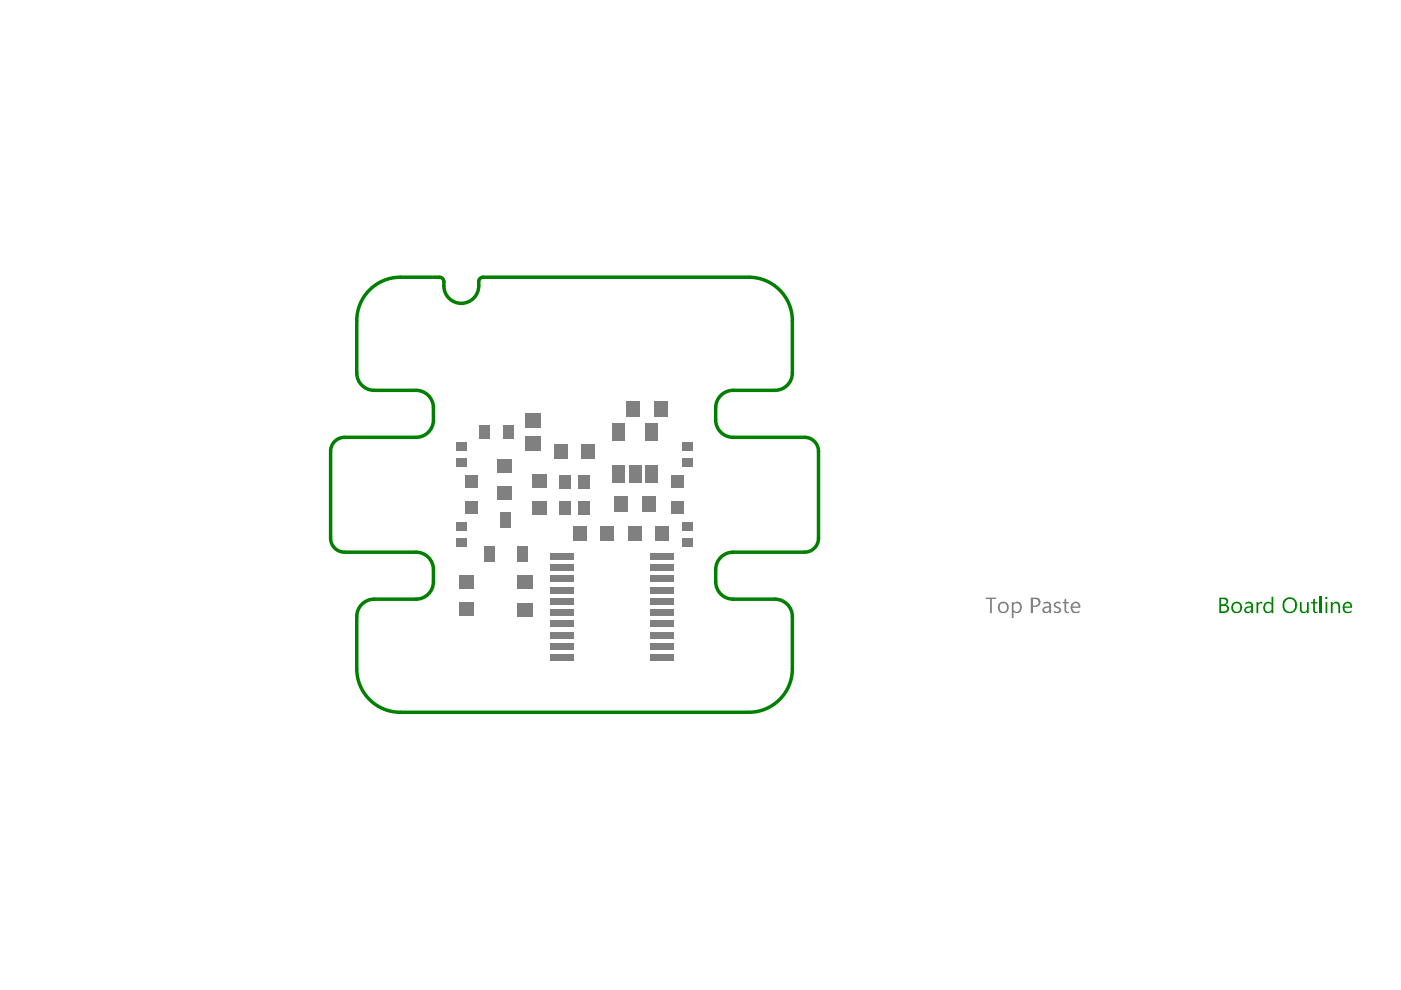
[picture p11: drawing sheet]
<svg xmlns="http://www.w3.org/2000/svg" width="297mm" height="210mm" viewBox="0 0 297 210" stroke-linecap="round" stroke-linejoin="round" font-family="sans-serif">
<g fill="none" stroke="#008000" stroke-width=".74">
<path d="M84.9 58.8h8.3M94.1 59.7v.9M101.5 59.7v.9M102.4 58.8h56.4M75.6 68v11.2M168 68v11.1M70.1 95.8v18.2M73.1 92.7h15.1M79.3 82.8h8.9M91.9 86.5v2.5M151.7 86.5v2.5M155.4 92.7h15.2"/>
<path d="M155.4 82.8h8.9M173.5 95.7v18.4M73.1 117.1h15.1M155.4 117.1h15.2M75.6 130.6v11.2M79.3 127h8.9M91.9 120.8v2.5M151.7 120.8v2.5M155.4 127h8.9M168 130.7v11.1M84.9 151h73.9"/>
</g>
<g fill="#008000">
<path d="M266.4 127.7h.4v.4l.3-.4 .4-.1 .1 .4a.62 .62 0 0 0-.6 .1 .62 .62 0 0 0-.2 .7v1.2h-.4z"/>
<path d="M275.6 127.7h.4v1.3a.59 .59 0 0 0 .5 .7 .59 .59 0 0 0 .6-.7v-1.3h.4v2.3h-.4v-.4a.81 .81 0 0 1-1 .4 .81 .81 0 0 1-.5-.9z"/>
<path d="M278.4 127.1l.4-.2v.8h.6v.2h-.6v1.3a.35 .35 0 0 0 .1 .5 .35 .35 0 0 0 .5-.1v.4h-.4a.52 .52 0 0 1-.6-.7v-1.4h-.5v-.2h.5z"/>
<path d="M279.8 126.5h.5v3.5h-.5z"/>
<path d="M282.2 127.7h.3v.3a.86 .86 0 0 1 1.1-.3 .86 .86 0 0 1 .5 .9v1.4h-.3v-1.3a.62 .62 0 0 0-.6-.8 .62 .62 0 0 0-.7 .8v1.3h-.3z"/>
<path d="M258.9 127v1.1h.5a.54 .54 0 0 0 .5-.4 .54 .54 0 0 0-.3-.6zM258.9 128.5v1.1h.6a.6 .6 0 0 0 .7-.6 .6 .6 0 0 0-.8-.5zM258.5 126.7h1.1a.76 .76 0 0 1 .8 .6 .76 .76 0 0 1-.6 .9 .9 .9 0 0 1 .8 1 .9 .9 0 0 1-1 .8h-1.1z"/>
<path d="M261.6 128.1a1 1 0 0 0 .5 1.6 .83 .83 0 0 0 .8-.3 .83 .83 0 0 0 0-.9 .77 .77 0 0 0-1.3-.4zM261.2 128a1.23 1.23 0 0 1 1.8-.1 1.23 1.23 0 0 1 .1 1.7 1.23 1.23 0 0 1-1.8 .1 1.53 1.53 0 0 1-.1-1.7z"/>
<path d="M264.1 129.2a.57 .57 0 0 0 .7 .5 .57 .57 0 0 0 .5-.6v-.3l-.8 .1zM264.1 127.7a1.01 1.01 0 0 1 1.5 .7v1.6h-.3v-.4a.76 .76 0 0 1-1 .4 .76 .76 0 0 1-.4-.9l.4-.5 1-.1a.66 .66 0 0 0-.5-.6 .66 .66 0 0 0-.7 .3z"/>
<path d="M268 128a.96 .96 0 0 1 1.6-.1v-1.4h.4v3.5h-.4v-.4a.99 .99 0 0 1-1.1 .4 .99 .99 0 0 1-.7-1zM268.4 128.1a1.03 1.03 0 0 0 .4 1.6h.3l.5-.4v-.7a.62 .62 0 0 0-.4-.7 .62 .62 0 0 0-.7 .2z"/>
<path d="M272.5 127.5l-.1 .3a1.22 1.22 0 0 0 .3 1.6 1.22 1.22 0 0 0 1.6-.1 1.4 1.4 0 0 0-.8-2.3h-.3zM272.2 127.2a1.63 1.63 0 0 1 2.3-.2 1.63 1.63 0 0 1 .3 2.2 1.58 1.58 0 0 1-2.2 .6 1.58 1.58 0 0 1-.6-2.1z"/>
<path d="M281 126.8a.25 .25 0 0 1 .5 0 .25 .25 0 0 1-.5 0zM281 127.7h.4v2.3h-.4z"/>
<path d="M285.2 128.1l-.1 .5 1.2-.1a.61 .61 0 0 0-.4-.6 .61 .61 0 0 0-.7 .2zM285 127.8a.96 .96 0 0 1 1.6 .3l.1 .8h-1.6a.84 .84 0 0 0 .5 .8 .84 .84 0 0 0 1-.3v.4l-.5 .2a1.03 1.03 0 0 1-1.4-1l-.1-.2z"/>
</g>
<g fill="none" stroke="#008000" stroke-width=".74">
<path d="M84.9 58.8a9.2 9.2 0 0 0-9.3 9.2M93.2 58.8a.92 .92 0 0 1 .9 .9M102.4 58.8a.92 .92 0 0 0-.9 .9M158.8 58.8a9.2 9.2 0 0 1 9.2 9.2M75.6 79.1a3.7 3.7 0 0 0 3.7 3.7M94.1 60.6a3.7 3.7 0 0 0 3.7 3.7 3.7 3.7 0 0 0 3.7-3.7M168 79.1a3.7 3.7 0 0 1-3.7 3.7M73.1 92.7a2.95 2.95 0 0 0-3 3M88.2 82.8a3.7 3.7 0 0 1 3.7 3.7M91.9 89a3.7 3.7 0 0 1-3.7 3.7M151.7 89a3.7 3.7 0 0 0 3.7 3.7M155.4 82.8a3.7 3.7 0 0 0-3.7 3.7"/>
<path d="M170.6 92.7a2.95 2.95 0 0 1 2.9 3M70.1 114.1a2.95 2.95 0 0 0 3 3M88.2 117.1a3.7 3.7 0 0 1 3.7 3.7M155.4 117.1a3.7 3.7 0 0 0-3.7 3.7M173.5 114.1a2.95 2.95 0 0 1-2.9 3M79.3 127a3.7 3.7 0 0 0-3.7 3.7M91.9 123.3a3.7 3.7 0 0 1-3.7 3.7M151.7 123.3a3.7 3.7 0 0 0 3.7 3.7M164.3 127a3.7 3.7 0 0 1 3.7 3.7M75.6 141.8a9.2 9.2 0 0 0 9.3 9.2M168 141.8a9.2 9.2 0 0 1-9.2 9.2"/>
</g>
<g fill="#808080">
<path d="M209 126.7h2.2v.3h-.9v3h-.4v-3h-.9z"/>
<path d="M223.5 127.8a1.2 1.2 0 0 1 1.3-.1v.3l-.4-.1a.37 .37 0 0 0-.6 .3 .37 .37 0 0 0 .5 .4 .73 .73 0 0 1 .6 .5 .73 .73 0 0 1-.3 .8l-1 .1-.2-.1v-.4a.81 .81 0 0 0 1.2-.2l-.1-.2a.95 .95 0 0 1-1.1-.9z"/>
<path d="M225.7 127.1l.4-.2v.8h.5v.2h-.5v1.6l.1 .2 .4-.1v.4h-.5a.51 .51 0 0 1-.4-.7v-1.4h-.4v-.2h.4z"/>
<path d="M212.1 128.2v.1a.84 .84 0 0 0 .1 1.2 .84 .84 0 0 0 1.2-.2 .89 .89 0 0 0-.5-1.4h-.2a.38 .38 0 0 0-.5 .3zM211.8 127.9a1.2 1.2 0 0 1 2.1 .5 1.21 1.21 0 0 1-.4 1.3 1.21 1.21 0 0 1-1.4 .1 1.27 1.27 0 0 1-.5-1.4z"/>
<path d="M214.5 127.7h.4v.3a.97 .97 0 0 1 1.1-.4 .97 .97 0 0 1 .7 1.1v.3a1.11 1.11 0 0 1-1.8 .7v1.3h-.4zM215 128.1l-.1 1a.71 .71 0 0 0 .9 .5 .71 .71 0 0 0 .4-1 .62 .62 0 0 0-.4-.7 .62 .62 0 0 0-.7 .2z"/>
<path d="M219 127v1.4h.5a.71 .71 0 0 0 .7-.8 .71 .71 0 0 0-.8-.6zM218.5 126.7h1a1.02 1.02 0 0 1 1.1 .7 1.02 1.02 0 0 1-.5 1.2l-1.1 .1v1.3h-.5z"/>
<path d="M221.5 129a.51 .51 0 0 0 .2 .7 .51 .51 0 0 0 .7-.5l.1-.4zM221.3 127.7a1.01 1.01 0 0 1 1.6 .7v1.6h-.4v-.4a.74 .74 0 0 1-.9 .4 .74 .74 0 0 1-.5-.8v-.2l.4-.4 1-.1a.68 .68 0 0 0-.5-.6 .68 .68 0 0 0-.7 .2z"/>
<path d="M227.5 128.2l-.1 .4h1.3a.61 .61 0 0 0-.4-.7 .61 .61 0 0 0-.7 .3zM227.2 128a1.05 1.05 0 0 1 1.3-.3 1.05 1.05 0 0 1 .6 1.2h-1.7a.84 .84 0 0 0 .5 .8 .84 .84 0 0 0 1-.3v.4l-.2 .1a1.2 1.2 0 0 1-1.5-.3 1.2 1.2 0 0 1 0-1.5z"/>
</g>
<g fill="#808080">
<path d="M138.6 85.2h3v3.3h-3z" fill-rule="evenodd"/>
<path d="M96.7 97.2h2.2v1.8h-2.2z" fill-rule="evenodd"/>
<path d="M98.7 106.4h2.6v2.6h-2.6z" fill-rule="evenodd"/>
<path d="M96.7 114.2h2.2v1.7h-2.2z" fill-rule="evenodd"/>
<path d="M133.2 111.5h2.9v3h-2.9z" fill-rule="evenodd"/>
<path d="M111.3 87.7h3.3v3h-3.3z" fill-rule="evenodd"/>
<path d="M105.5 103h3v2.8h-3z" fill-rule="evenodd"/>
<path d="M97.4 127.8h3v2.8h-3z" fill-rule="evenodd"/>
<path d="M117.5 94.2h2.9v3h-2.9z" fill-rule="evenodd"/>
<path d="M112.9 100.5h3v2.9h-3z" fill-rule="evenodd"/>
<path d="M127.3 111.5h2.9v3h-2.9z" fill-rule="evenodd"/>
<path d="M116.6 117.2h5v1.4h-5z" fill-rule="evenodd"/>
<path d="M116.6 119.6h5v1.4h-5z" fill-rule="evenodd"/>
<path d="M116.6 122h5v1.4h-5z" fill-rule="evenodd"/>
<path d="M116.6 124.4h5v1.4h-5z" fill-rule="evenodd"/>
<path d="M116.6 126.8h5v1.4h-5z" fill-rule="evenodd"/>
<path d="M116.6 129.2h5v1.4h-5z" fill-rule="evenodd"/>
<path d="M116.6 131.6h5v1.4h-5z" fill-rule="evenodd"/>
<path d="M116.6 134h5v1.4h-5z" fill-rule="evenodd"/>
<path d="M116.6 136.4h5v1.4h-5z" fill-rule="evenodd"/>
<path d="M116.6 138.8h5v1.4h-5z" fill-rule="evenodd"/>
<path d="M137.9 138.8h5v1.4h-5z" fill-rule="evenodd"/>
<path d="M137.9 136.4h5v1.4h-5z" fill-rule="evenodd"/>
<path d="M137.9 134h5v1.4h-5z" fill-rule="evenodd"/>
<path d="M137.9 131.6h5v1.4h-5z" fill-rule="evenodd"/>
<path d="M137.9 129.2h5v1.4h-5z" fill-rule="evenodd"/>
<path d="M137.9 126.8h5v1.4h-5z" fill-rule="evenodd"/>
<path d="M137.9 124.4h5v1.4h-5z" fill-rule="evenodd"/>
<path d="M137.9 122h5v1.4h-5z" fill-rule="evenodd"/>
<path d="M137.9 119.6h5v1.4h-5z" fill-rule="evenodd"/>
<path d="M109.6 121.9h3.4v2.9h-3.4z" fill-rule="evenodd"/>
<path d="M130.1 105.3h3v3.3h-3z" fill-rule="evenodd"/>
<path d="M129.9 98.7h2.6v3.7h-2.6z" fill-rule="evenodd"/>
<path d="M133.4 98.7h2.6v3.7h-2.6z" fill-rule="evenodd"/>
<path d="M136.9 98.7h2.6v3.7h-2.6z" fill-rule="evenodd"/>
<path d="M136.9 89.9h2.6v3.6h-2.6z" fill-rule="evenodd"/>
<path d="M118.6 106.2h2.4v2.9h-2.4z" fill-rule="evenodd"/>
<path d="M118.6 100.7h2.4v2.9h-2.4z" fill-rule="evenodd"/>
<path d="M122.6 100.7h2.4v2.9h-2.4z" fill-rule="evenodd"/>
<path d="M142.3 100.8h2.6v2.6h-2.6z" fill-rule="evenodd"/>
<path d="M144.8 93.9h2.1v1.7h-2.1z" fill-rule="evenodd"/>
<path d="M144.8 114.2h2.1v1.7h-2.1z" fill-rule="evenodd"/>
<path d="M106.7 90.1h2.2v3h-2.2z" fill-rule="evenodd"/>
<path d="M102.6 115.9h2.2v3.3h-2.2z" fill-rule="evenodd"/>
<path d="M109.6 115.9h2.2v3.3h-2.2z" fill-rule="evenodd"/>
<path d="M121.6 111.5h2.8v3h-2.8z" fill-rule="evenodd"/>
<path d="M112.9 106.3h3v2.8h-3z" fill-rule="evenodd"/>
<path d="M123.3 94.2h2.8v3h-2.8z" fill-rule="evenodd"/>
<path d="M122.6 106.2h2.4v2.9h-2.4z" fill-rule="evenodd"/>
<path d="M139 111.5h2.8v3h-2.8z" fill-rule="evenodd"/>
<path d="M142.3 106.4h2.6v2.6h-2.6z" fill-rule="evenodd"/>
<path d="M144.8 110.8h2.1v1.8h-2.1z" fill-rule="evenodd"/>
<path d="M144.8 97.2h2.1v1.8h-2.1z" fill-rule="evenodd"/>
<path d="M98.7 100.8h2.6v2.6h-2.6z" fill-rule="evenodd"/>
<path d="M137.9 117.2h5v1.4h-5z" fill-rule="evenodd"/>
<path d="M129.9 89.9h2.6v3.6h-2.6z" fill-rule="evenodd"/>
<path d="M97.4 122h3v2.8h-3z" fill-rule="evenodd"/>
<path d="M105.5 97.3h3v2.8h-3z" fill-rule="evenodd"/>
<path d="M101.5 90.1h2.2v3h-2.2z" fill-rule="evenodd"/>
<path d="M96.7 93.9h2.2v1.7h-2.2z" fill-rule="evenodd"/>
<path d="M96.7 110.8h2.2v1.8h-2.2z" fill-rule="evenodd"/>
<path d="M106.1 108.5h2.2v3.3h-2.2z" fill-rule="evenodd"/>
<path d="M132.7 85.2h3v3.3h-3z" fill-rule="evenodd"/>
<path d="M109.6 127.8h3.4v2.9h-3.4z" fill-rule="evenodd"/>
<path d="M136 105.3h3v3.3h-3z" fill-rule="evenodd"/>
<path d="M111.3 92.5h3.3v3h-3.3z" fill-rule="evenodd"/>
</g>
</svg>
